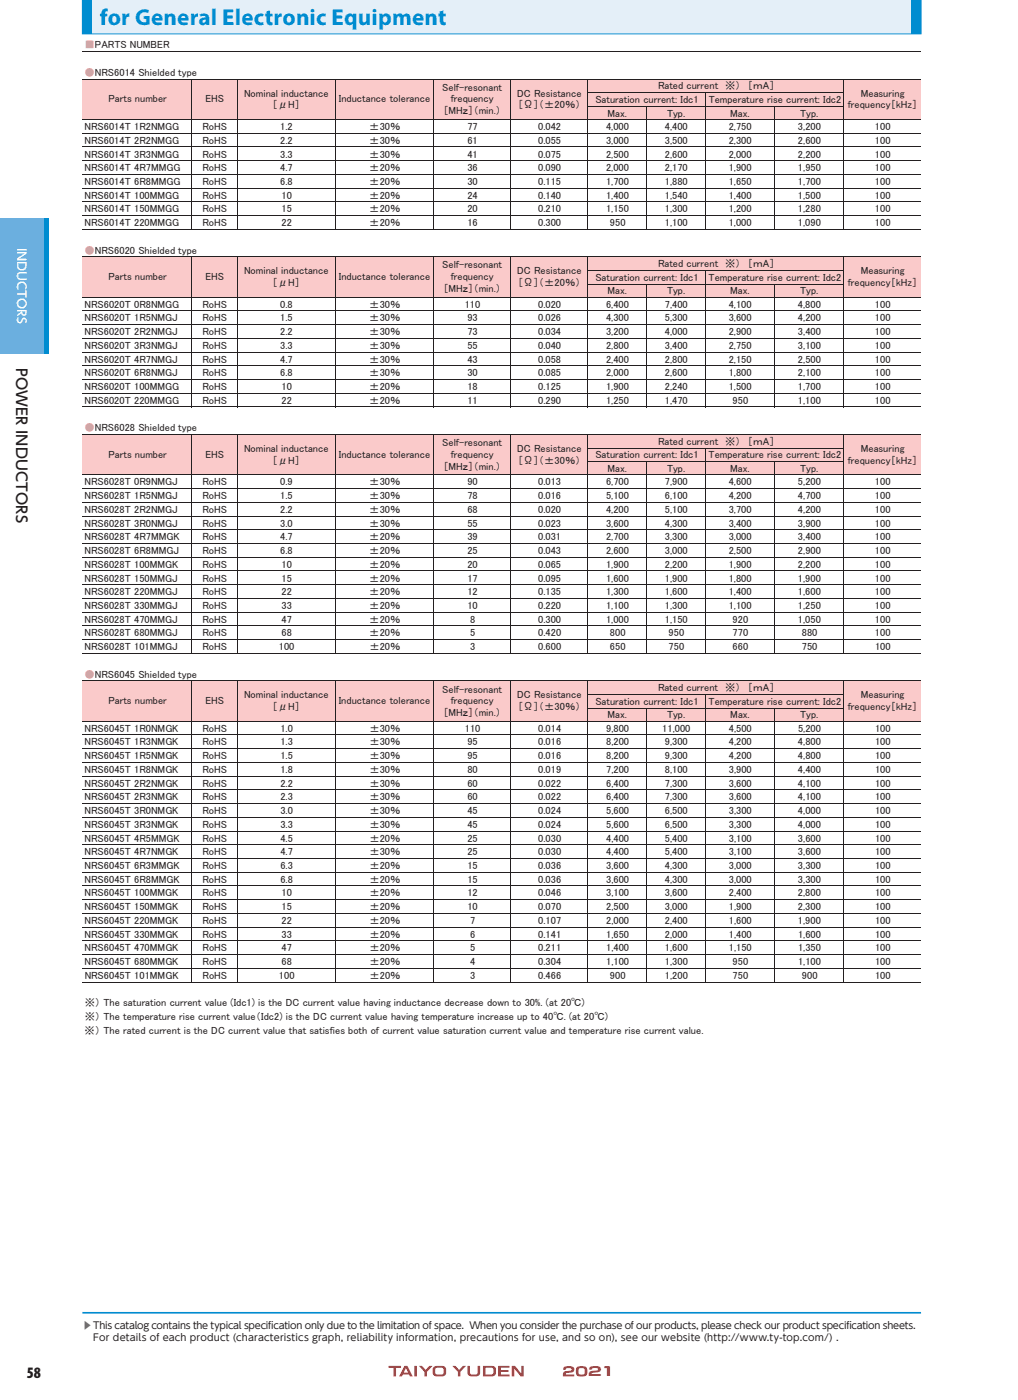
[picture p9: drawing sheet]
<svg xmlns="http://www.w3.org/2000/svg" width="210mm" height="289mm" viewBox="0 0 210 289" stroke-linecap="round" stroke-linejoin="round" font-family="sans-serif">
<defs><g id="words">
<text font-size="4.8" fill="#008cd0" x="20.6" y="5.1">for General Electronic Equipment</text>
<text font-size="3.3" fill="#231f20" x="5.5" y="284.4">58</text>
<text font-size="3" fill="#231f20" x="3.4" y="76" transform="rotate(90 3.4 76)">POWER INDUCTORS</text>
<text font-size="2.6" fill="#e42625" x="121.3" y="284.1">21</text>
<text font-size="2.5" fill="#fff" x="3.5" y="51.2" transform="rotate(90 3.5 51.2)">INDUCTORS</text>
<g font-size="2.1" fill="#f38a85">
<text x="17.5" y="10">■PARTS NUMBER</text>
<text x="17.5" y="15.7">●NRS6014 Shielded type</text>
<text x="17.5" y="52.4">●NRS6020 Shielded type</text>
<text x="17.5" y="89">●NRS6028 Shielded type</text>
<text x="17.5" y="139.9">●NRS6045 Shielded type</text>
</g>
<g font-size="2.1" fill="#231f20">
<text x="22.4" y="21.1">Parts number</text>
<text x="42.4" y="21.1">EHS</text>
<text x="50.3" y="19.9">Nominal inductance</text>
<text x="56.2" y="22.3">［μH］</text>
<text x="69.9" y="21.1">Inductance tolerance</text>
<text x="91.2" y="18.7">Self-resonant</text>
<text x="91.5" y="23.5">［MHｚ］（min.）</text>
<text x="93" y="21.1">frequency</text>
<text x="106.7" y="19.9">DC Resistance</text>
<text x="106.9" y="22.3">［Ω］（±20％）</text>
<text x="122.8" y="21.2">Saturation current: Idc1</text>
<text x="135.7" y="18.4">Rated current　※）　［ｍA］</text>
<text x="146.2" y="21.2">Temperature rise current: Idc2</text>
<text x="174.9" y="22.4">frequency［kHz］</text>
<text x="177.6" y="19.9">Measuring</text>
<text x="17.5" y="26.9">NRS6014T 1R2NMGG</text>
<text x="17.5" y="29.7">NRS6014T 2R2NMGG</text>
<text x="41.8" y="26.9">RoHS</text>
<text x="41.8" y="29.7">RoHS</text>
<text x="57.8" y="26.9">1.2</text>
<text x="57.8" y="29.7">2.2</text>
<text x="76.2" y="26.9">±30％</text>
<text x="76.2" y="29.7">±30％</text>
<text x="96.4" y="26.9">77</text>
<text x="96.4" y="29.7">61</text>
<text x="111" y="26.9">0.042</text>
<text x="111" y="29.7">0.055</text>
<text x="125" y="26.9">4,000</text>
<text x="125" y="29.7">3,000</text>
<text x="125.3" y="24.1">Max.</text>
<text x="137.1" y="26.9">4,400</text>
<text x="137.1" y="29.7">3,500</text>
<text x="137.6" y="24.1">Typ.</text>
<text x="150.3" y="26.9">2,750</text>
<text x="150.3" y="29.7">2,300</text>
<text x="150.6" y="24.1">Max.</text>
<text x="164.6" y="26.9">3,200</text>
<text x="164.6" y="29.7">2,600</text>
<text x="165.1" y="24.1">Typ.</text>
<text x="180.5" y="26.9">100</text>
<text x="180.5" y="29.7">100</text>
<text x="17.5" y="32.5">NRS6014T 3R3NMGG</text>
<text x="17.5" y="35.4">NRS6014T 4R7MMGG</text>
<text x="41.8" y="32.5">RoHS</text>
<text x="41.8" y="35.4">RoHS</text>
<text x="57.8" y="32.5">3.3</text>
<text x="57.8" y="35.4">4.7</text>
<text x="76.2" y="32.5">±30％</text>
<text x="76.2" y="35.4">±20％</text>
<text x="96.4" y="32.5">41</text>
<text x="96.4" y="35.4">36</text>
<text x="111" y="32.5">0.075</text>
<text x="111" y="35.4">0.090</text>
<text x="125" y="32.5">2,500</text>
<text x="125" y="35.4">2,000</text>
<text x="137.1" y="32.5">2,600</text>
<text x="137.1" y="35.4">2,170</text>
<text x="150.3" y="32.5">2,000</text>
<text x="150.3" y="35.4">1,900</text>
<text x="164.6" y="32.5">2,200</text>
<text x="164.6" y="35.4">1,950</text>
<text x="180.5" y="32.5">100</text>
<text x="180.5" y="35.4">100</text>
<text x="17.5" y="38.2">NRS6014T 6R8MMGG</text>
<text x="17.5" y="41">NRS6014T 100MMGG</text>
<text x="41.8" y="41">RoHS</text>
<text x="41.8" y="38.2">RoHS</text>
<text x="57.8" y="38.2">6.8</text>
<text x="58.1" y="41">10</text>
<text x="76.2" y="38.2">±20％</text>
<text x="76.2" y="41">±20％</text>
<text x="96.4" y="38.2">30</text>
<text x="96.4" y="41">24</text>
<text x="111" y="38.2">0.115</text>
<text x="111" y="41">0.140</text>
<text x="125" y="38.2">1,700</text>
<text x="125" y="41">1,400</text>
<text x="137.1" y="38.2">1,880</text>
<text x="137.1" y="41">1,540</text>
<text x="150.3" y="38.2">1,650</text>
<text x="150.3" y="41">1,400</text>
<text x="164.6" y="38.2">1,700</text>
<text x="164.6" y="41">1,500</text>
<text x="180.5" y="38.2">100</text>
<text x="180.5" y="41">100</text>
<text x="17.5" y="43.9">NRS6014T 150MMGG</text>
<text x="17.5" y="46.7">NRS6014T 220MMGG</text>
<text x="41.8" y="43.9">RoHS</text>
<text x="41.8" y="46.7">RoHS</text>
<text x="58.1" y="43.9">15</text>
<text x="58.1" y="46.7">22</text>
<text x="76.2" y="43.9">±20％</text>
<text x="76.2" y="46.7">±20％</text>
<text x="96.4" y="43.9">20</text>
<text x="96.4" y="46.7">16</text>
<text x="111" y="43.9">0.210</text>
<text x="111" y="46.7">0.300</text>
<text x="125" y="43.9">1,150</text>
<text x="125.8" y="46.7">950</text>
<text x="137.1" y="43.9">1,300</text>
<text x="137.1" y="46.7">1,100</text>
<text x="150.3" y="43.9">1,200</text>
<text x="150.3" y="46.7">1,000</text>
<text x="164.6" y="43.9">1,280</text>
<text x="164.6" y="46.7">1,090</text>
<text x="180.5" y="43.9">100</text>
<text x="180.5" y="46.7">100</text>
<text x="22.4" y="57.8">Parts number</text>
<text x="42.4" y="57.8">EHS</text>
<text x="50.3" y="56.6">Nominal inductance</text>
<text x="56.2" y="59">［μH］</text>
<text x="69.9" y="57.8">Inductance tolerance</text>
<text x="91.2" y="55.4">Self-resonant</text>
<text x="93" y="57.8">frequency</text>
<text x="106.7" y="56.6">DC Resistance</text>
<text x="106.9" y="59">［Ω］（±20％）</text>
<text x="122.8" y="57.9">Saturation current: Idc1</text>
<text x="135.7" y="55.1">Rated current　※）　［ｍA］</text>
<text x="146.2" y="57.9">Temperature rise current: Idc2</text>
<text x="174.9" y="59">frequency［kHz］</text>
<text x="177.6" y="56.6">Measuring</text>
<text x="17.5" y="63.5">NRS6020T 0R8NMGG</text>
<text x="41.8" y="63.5">RoHS</text>
<text x="57.8" y="63.5">0.8</text>
<text x="76.2" y="63.5">±30％</text>
<text x="91.5" y="60.2">［MHｚ］（min.）</text>
<text x="95.9" y="63.5">110</text>
<text x="111" y="63.5">0.020</text>
<text x="125" y="63.5">6,400</text>
<text x="125.3" y="60.8">Max.</text>
<text x="137.1" y="63.5">7,400</text>
<text x="137.6" y="60.8">Typ.</text>
<text x="150.3" y="63.5">4,100</text>
<text x="150.6" y="60.8">Max.</text>
<text x="164.6" y="63.5">4,800</text>
<text x="165.1" y="60.8">Typ.</text>
<text x="180.5" y="63.5">100</text>
<text x="17.5" y="66.4">NRS6020T 1R5NMGJ</text>
<text x="17.5" y="69.2">NRS6020T 2R2NMGJ</text>
<text x="41.8" y="66.4">RoHS</text>
<text x="41.8" y="69.2">RoHS</text>
<text x="57.8" y="66.4">1.5</text>
<text x="57.8" y="69.2">2.2</text>
<text x="76.2" y="66.4">±30％</text>
<text x="76.2" y="69.2">±30％</text>
<text x="96.4" y="66.4">93</text>
<text x="96.4" y="69.2">73</text>
<text x="111" y="66.4">0.026</text>
<text x="111" y="69.2">0.034</text>
<text x="125" y="66.4">4,300</text>
<text x="125" y="69.2">3,200</text>
<text x="137.1" y="66.4">5,300</text>
<text x="137.1" y="69.2">4,000</text>
<text x="150.3" y="66.4">3,600</text>
<text x="150.3" y="69.2">2,900</text>
<text x="164.6" y="66.4">4,200</text>
<text x="164.6" y="69.2">3,400</text>
<text x="180.5" y="66.4">100</text>
<text x="180.5" y="69.2">100</text>
<text x="17.5" y="72">NRS6020T 3R3NMGJ</text>
<text x="17.5" y="74.9">NRS6020T 4R7NMGJ</text>
<text x="17.5" y="77.7">NRS6020T 6R8NMGJ</text>
<text x="41.8" y="72">RoHS</text>
<text x="41.8" y="74.9">RoHS</text>
<text x="41.8" y="77.7">RoHS</text>
<text x="57.8" y="72">3.3</text>
<text x="57.8" y="74.9">4.7</text>
<text x="57.8" y="77.7">6.8</text>
<text x="76.2" y="72">±30％</text>
<text x="76.2" y="74.9">±30％</text>
<text x="76.2" y="77.7">±30％</text>
<text x="96.4" y="72">55</text>
<text x="96.4" y="74.9">43</text>
<text x="96.4" y="77.7">30</text>
<text x="111" y="72">0.040</text>
<text x="111" y="74.9">0.058</text>
<text x="111" y="77.7">0.085</text>
<text x="125" y="72">2,800</text>
<text x="125" y="74.9">2,400</text>
<text x="125" y="77.7">2,000</text>
<text x="137.1" y="72">3,400</text>
<text x="137.1" y="74.9">2,800</text>
<text x="137.1" y="77.7">2,600</text>
<text x="150.3" y="72">2,750</text>
<text x="150.3" y="74.9">2,150</text>
<text x="150.3" y="77.7">1,800</text>
<text x="164.6" y="72">3,100</text>
<text x="164.6" y="74.9">2,500</text>
<text x="164.6" y="77.7">2,100</text>
<text x="180.5" y="72">100</text>
<text x="180.5" y="74.9">100</text>
<text x="180.5" y="77.7">100</text>
<text x="17.5" y="80.5">NRS6020T 100MMGG</text>
<text x="17.5" y="83.4">NRS6020T 220MMGG</text>
<text x="41.8" y="80.5">RoHS</text>
<text x="41.8" y="83.4">RoHS</text>
<text x="58.1" y="80.5">10</text>
<text x="58.1" y="83.4">22</text>
<text x="76.2" y="80.5">±20％</text>
<text x="76.2" y="83.4">±20％</text>
<text x="96.4" y="80.5">18</text>
<text x="96.4" y="83.4">11</text>
<text x="111" y="80.5">0.125</text>
<text x="111" y="83.4">0.290</text>
<text x="125" y="80.5">1,900</text>
<text x="125" y="83.4">1,250</text>
<text x="137.1" y="80.5">2,240</text>
<text x="137.1" y="83.4">1,470</text>
<text x="150.3" y="80.5">1,500</text>
<text x="151.1" y="83.4">950</text>
<text x="164.6" y="80.5">1,700</text>
<text x="164.6" y="83.4">1,100</text>
<text x="180.5" y="80.5">100</text>
<text x="180.5" y="83.4">100</text>
<text x="22.4" y="94.5">Parts number</text>
<text x="42.4" y="94.5">EHS</text>
<text x="50.3" y="93.3">Nominal inductance</text>
<text x="56.2" y="95.7">［μH］</text>
<text x="69.9" y="94.5">Inductance tolerance</text>
<text x="91.2" y="92.1">Self-resonant</text>
<text x="93" y="94.5">frequency</text>
<text x="106.7" y="93.3">DC Resistance</text>
<text x="106.9" y="95.7">［Ω］（±30％）</text>
<text x="122.8" y="94.6">Saturation current: Idc1</text>
<text x="135.7" y="91.8">Rated current　※）　［ｍA］</text>
<text x="146.2" y="94.6">Temperature rise current: Idc2</text>
<text x="174.9" y="95.7">frequency［kHz］</text>
<text x="177.6" y="93.3">Measuring</text>
<text x="17.5" y="100.2">NRS6028T 0R9NMGJ</text>
<text x="41.8" y="100.2">RoHS</text>
<text x="57.8" y="100.2">0.9</text>
<text x="76.2" y="100.2">±30％</text>
<text x="91.5" y="96.9">［MHｚ］（min.）</text>
<text x="96.4" y="100.2">90</text>
<text x="111" y="100.2">0.013</text>
<text x="125" y="100.2">6,700</text>
<text x="125.3" y="97.5">Max.</text>
<text x="137.1" y="100.2">7,900</text>
<text x="137.6" y="97.5">Typ.</text>
<text x="150.3" y="100.2">4,600</text>
<text x="150.6" y="97.5">Max.</text>
<text x="164.6" y="100.2">5,200</text>
<text x="165.1" y="97.5">Typ.</text>
<text x="180.5" y="100.2">100</text>
<text x="17.5" y="103">NRS6028T 1R5NMGJ</text>
<text x="17.5" y="105.9">NRS6028T 2R2NMGJ</text>
<text x="41.8" y="103">RoHS</text>
<text x="41.8" y="105.9">RoHS</text>
<text x="57.8" y="103">1.5</text>
<text x="57.8" y="105.9">2.2</text>
<text x="76.2" y="103">±30％</text>
<text x="76.2" y="105.9">±30％</text>
<text x="96.4" y="103">78</text>
<text x="96.4" y="105.9">68</text>
<text x="111" y="103">0.016</text>
<text x="111" y="105.9">0.020</text>
<text x="125" y="103">5,100</text>
<text x="125" y="105.9">4,200</text>
<text x="137.1" y="103">6,100</text>
<text x="137.1" y="105.9">5,100</text>
<text x="150.3" y="103">4,200</text>
<text x="150.3" y="105.9">3,700</text>
<text x="164.6" y="103">4,700</text>
<text x="164.6" y="105.9">4,200</text>
<text x="180.5" y="103">100</text>
<text x="180.5" y="105.9">100</text>
<text x="17.5" y="108.7">NRS6028T 3R0NMGJ</text>
<text x="17.5" y="111.5">NRS6028T 4R7MMGK</text>
<text x="41.8" y="108.7">RoHS</text>
<text x="41.8" y="111.5">RoHS</text>
<text x="57.8" y="108.7">3.0</text>
<text x="57.8" y="111.5">4.7</text>
<text x="76.2" y="108.7">±30％</text>
<text x="76.2" y="111.5">±20％</text>
<text x="96.4" y="108.7">55</text>
<text x="96.4" y="111.5">39</text>
<text x="111" y="108.7">0.023</text>
<text x="111" y="111.5">0.031</text>
<text x="125" y="108.7">3,600</text>
<text x="125" y="111.5">2,700</text>
<text x="137.1" y="108.7">4,300</text>
<text x="137.1" y="111.5">3,300</text>
<text x="150.3" y="108.7">3,400</text>
<text x="150.3" y="111.5">3,000</text>
<text x="164.6" y="108.7">3,900</text>
<text x="164.6" y="111.5">3,400</text>
<text x="180.5" y="108.7">100</text>
<text x="180.5" y="111.5">100</text>
<text x="17.5" y="114.4">NRS6028T 6R8MMGJ</text>
<text x="17.5" y="117.2">NRS6028T 100MMGK</text>
<text x="41.8" y="117.2">RoHS</text>
<text x="41.8" y="114.4">RoHS</text>
<text x="57.8" y="114.4">6.8</text>
<text x="58.1" y="117.2">10</text>
<text x="76.2" y="114.4">±20％</text>
<text x="76.2" y="117.2">±20％</text>
<text x="96.4" y="114.4">25</text>
<text x="96.4" y="117.2">20</text>
<text x="111" y="114.4">0.043</text>
<text x="111" y="117.2">0.065</text>
<text x="125" y="114.4">2,600</text>
<text x="125" y="117.2">1,900</text>
<text x="137.1" y="114.4">3,000</text>
<text x="137.1" y="117.2">2,200</text>
<text x="150.3" y="114.4">2,500</text>
<text x="150.3" y="117.2">1,900</text>
<text x="164.6" y="117.2">2,200</text>
<text x="164.6" y="114.4">2,900</text>
<text x="180.5" y="114.4">100</text>
<text x="180.5" y="117.2">100</text>
<text x="17.5" y="120">NRS6028T 150MMGJ</text>
<text x="17.5" y="122.9">NRS6028T 220MMGJ</text>
<text x="17.5" y="125.7">NRS6028T 330MMGJ</text>
<text x="41.8" y="120">RoHS</text>
<text x="41.8" y="122.9">RoHS</text>
<text x="41.8" y="125.7">RoHS</text>
<text x="58.1" y="120">15</text>
<text x="58.1" y="122.9">22</text>
<text x="58.1" y="125.7">33</text>
<text x="76.2" y="120">±20％</text>
<text x="76.2" y="122.9">±20％</text>
<text x="76.2" y="125.7">±20％</text>
<text x="96.4" y="120">17</text>
<text x="96.4" y="122.9">12</text>
<text x="96.4" y="125.7">10</text>
<text x="111" y="120">0.095</text>
<text x="111" y="122.9">0.135</text>
<text x="111" y="125.7">0.220</text>
<text x="125" y="120">1,600</text>
<text x="125" y="122.9">1,300</text>
<text x="125" y="125.7">1,100</text>
<text x="137.1" y="120">1,900</text>
<text x="137.1" y="122.9">1,600</text>
<text x="137.1" y="125.7">1,300</text>
<text x="150.3" y="120">1,800</text>
<text x="150.3" y="122.9">1,400</text>
<text x="150.3" y="125.7">1,100</text>
<text x="164.6" y="120">1,900</text>
<text x="164.6" y="122.9">1,600</text>
<text x="164.6" y="125.7">1,250</text>
<text x="180.5" y="120">100</text>
<text x="180.5" y="122.9">100</text>
<text x="180.5" y="125.7">100</text>
<text x="17.5" y="128.5">NRS6028T 470MMGJ</text>
<text x="17.5" y="131.4">NRS6028T 680MMGJ</text>
<text x="41.8" y="128.5">RoHS</text>
<text x="41.8" y="131.4">RoHS</text>
<text x="58.1" y="128.5">47</text>
<text x="58.1" y="131.4">68</text>
<text x="76.2" y="128.5">±20％</text>
<text x="76.2" y="131.4">±20％</text>
<text x="97" y="128.5">8</text>
<text x="97" y="131.4">5</text>
<text x="111" y="128.5">0.300</text>
<text x="111" y="131.4">0.420</text>
<text x="125" y="128.5">1,000</text>
<text x="125.8" y="131.4">800</text>
<text x="137.1" y="128.5">1,150</text>
<text x="137.9" y="131.4">950</text>
<text x="151.1" y="128.5">920</text>
<text x="151.1" y="131.4">770</text>
<text x="164.6" y="128.5">1,050</text>
<text x="165.4" y="131.4">880</text>
<text x="180.5" y="128.5">100</text>
<text x="180.5" y="131.4">100</text>
<text x="17.5" y="134.2">NRS6028T 101MMGJ</text>
<text x="41.8" y="134.2">RoHS</text>
<text x="57.5" y="134.2">100</text>
<text x="76.2" y="134.2">±20％</text>
<text x="97" y="134.2">3</text>
<text x="111" y="134.2">0.600</text>
<text x="125.8" y="134.2">650</text>
<text x="137.9" y="134.2">750</text>
<text x="151.1" y="134.2">660</text>
<text x="165.4" y="134.2">750</text>
<text x="180.5" y="134.2">100</text>
<text x="91.2" y="143">Self-resonant</text>
<text x="135.7" y="142.6">Rated current　※）　［ｍA］</text>
<text x="22.4" y="145.4">Parts number</text>
<text x="42.4" y="145.4">EHS</text>
<text x="50.3" y="144.2">Nominal inductance</text>
<text x="56.2" y="146.6">［μH］</text>
<text x="69.9" y="145.4">Inductance tolerance</text>
<text x="91.5" y="147.8">［MHｚ］（min.）</text>
<text x="93" y="145.4">frequency</text>
<text x="106.7" y="144.2">DC Resistance</text>
<text x="106.9" y="146.6">［Ω］（±30％）</text>
<text x="122.8" y="145.5">Saturation current: Idc1</text>
<text x="125.3" y="148.3">Max.</text>
<text x="137.6" y="148.3">Typ.</text>
<text x="146.2" y="145.5">Temperature rise current: Idc2</text>
<text x="150.6" y="148.3">Max.</text>
<text x="165.1" y="148.3">Typ.</text>
<text x="174.9" y="146.6">frequency［kHz］</text>
<text x="177.6" y="144.2">Measuring</text>
<text x="17.5" y="151.1">NRS6045T 1R0NMGK</text>
<text x="17.5" y="153.9">NRS6045T 1R3NMGK</text>
<text x="41.8" y="151.1">RoHS</text>
<text x="41.8" y="153.9">RoHS</text>
<text x="57.8" y="151.1">1.0</text>
<text x="57.8" y="153.9">1.3</text>
<text x="76.2" y="151.1">±30％</text>
<text x="76.2" y="153.9">±30％</text>
<text x="95.9" y="151.1">110</text>
<text x="96.4" y="153.9">95</text>
<text x="111" y="151.1">0.014</text>
<text x="111" y="153.9">0.016</text>
<text x="125" y="151.1">9,800</text>
<text x="125" y="153.9">8,200</text>
<text x="136.6" y="151.1">11,000</text>
<text x="137.1" y="153.9">9,300</text>
<text x="150.3" y="151.1">4,500</text>
<text x="150.3" y="153.9">4,200</text>
<text x="164.6" y="153.9">4,800</text>
<text x="164.6" y="151.1">5,200</text>
<text x="180.5" y="151.1">100</text>
<text x="180.5" y="153.9">100</text>
<text x="17.5" y="156.7">NRS6045T 1R5NMGK</text>
<text x="17.5" y="159.6">NRS6045T 1R8NMGK</text>
<text x="41.8" y="156.7">RoHS</text>
<text x="41.8" y="159.6">RoHS</text>
<text x="57.8" y="156.7">1.5</text>
<text x="57.8" y="159.6">1.8</text>
<text x="76.2" y="156.7">±30％</text>
<text x="76.2" y="159.6">±30％</text>
<text x="96.4" y="156.7">95</text>
<text x="96.4" y="159.6">80</text>
<text x="111" y="156.7">0.016</text>
<text x="111" y="159.6">0.019</text>
<text x="125" y="156.7">8,200</text>
<text x="125" y="159.6">7,200</text>
<text x="137.1" y="156.7">9,300</text>
<text x="137.1" y="159.6">8,100</text>
<text x="150.3" y="156.7">4,200</text>
<text x="150.3" y="159.6">3,900</text>
<text x="164.6" y="156.7">4,800</text>
<text x="164.6" y="159.6">4,400</text>
<text x="180.5" y="156.7">100</text>
<text x="180.5" y="159.6">100</text>
<text x="17.5" y="162.4">NRS6045T 2R2NMGK</text>
<text x="17.5" y="165.2">NRS6045T 2R3NMGK</text>
<text x="41.8" y="162.4">RoHS</text>
<text x="41.8" y="165.2">RoHS</text>
<text x="57.8" y="162.4">2.2</text>
<text x="57.8" y="165.2">2.3</text>
<text x="76.2" y="162.4">±30％</text>
<text x="76.2" y="165.2">±30％</text>
<text x="96.4" y="162.4">60</text>
<text x="96.4" y="165.2">60</text>
<text x="111" y="162.4">0.022</text>
<text x="111" y="165.2">0.022</text>
<text x="125" y="162.4">6,400</text>
<text x="125" y="165.2">6,400</text>
<text x="137.1" y="162.4">7,300</text>
<text x="137.1" y="165.2">7,300</text>
<text x="150.3" y="162.4">3,600</text>
<text x="150.3" y="165.2">3,600</text>
<text x="164.6" y="162.4">4,100</text>
<text x="164.6" y="165.2">4,100</text>
<text x="180.5" y="162.4">100</text>
<text x="180.5" y="165.2">100</text>
<text x="17.5" y="168.1">NRS6045T 3R0NMGK</text>
<text x="17.5" y="170.9">NRS6045T 3R3NMGK</text>
<text x="17.5" y="173.7">NRS6045T 4R5MMGK</text>
<text x="41.8" y="168.1">RoHS</text>
<text x="41.8" y="170.9">RoHS</text>
<text x="41.8" y="173.7">RoHS</text>
<text x="57.8" y="168.1">3.0</text>
<text x="57.8" y="170.9">3.3</text>
<text x="57.8" y="173.7">4.5</text>
<text x="76.2" y="168.1">±30％</text>
<text x="76.2" y="170.9">±30％</text>
<text x="76.2" y="173.7">±20％</text>
<text x="96.4" y="168.1">45</text>
<text x="96.4" y="170.9">45</text>
<text x="96.4" y="173.7">25</text>
<text x="111" y="168.1">0.024</text>
<text x="111" y="170.9">0.024</text>
<text x="111" y="173.7">0.030</text>
<text x="125" y="168.1">5,600</text>
<text x="125" y="170.9">5,600</text>
<text x="125" y="173.7">4,400</text>
<text x="137.1" y="168.1">6,500</text>
<text x="137.1" y="170.9">6,500</text>
<text x="137.1" y="173.7">5,400</text>
<text x="150.3" y="168.1">3,300</text>
<text x="150.3" y="170.9">3,300</text>
<text x="150.3" y="173.7">3,100</text>
<text x="164.6" y="168.1">4,000</text>
<text x="164.6" y="170.9">4,000</text>
<text x="164.6" y="173.7">3,600</text>
<text x="180.5" y="168.1">100</text>
<text x="180.5" y="170.9">100</text>
<text x="180.5" y="173.7">100</text>
<text x="17.5" y="176.6">NRS6045T 4R7NMGK</text>
<text x="17.5" y="179.4">NRS6045T 6R3MMGK</text>
<text x="41.8" y="176.6">RoHS</text>
<text x="41.8" y="179.4">RoHS</text>
<text x="57.8" y="176.6">4.7</text>
<text x="57.8" y="179.4">6.3</text>
<text x="76.2" y="176.6">±30％</text>
<text x="76.2" y="179.4">±20％</text>
<text x="96.4" y="176.6">25</text>
<text x="96.4" y="179.4">15</text>
<text x="111" y="176.6">0.030</text>
<text x="111" y="179.4">0.036</text>
<text x="125" y="176.6">4,400</text>
<text x="125" y="179.4">3,600</text>
<text x="137.1" y="176.6">5,400</text>
<text x="137.1" y="179.4">4,300</text>
<text x="150.3" y="176.6">3,100</text>
<text x="150.3" y="179.4">3,000</text>
<text x="164.6" y="176.6">3,600</text>
<text x="164.6" y="179.4">3,300</text>
<text x="180.5" y="176.6">100</text>
<text x="180.5" y="179.4">100</text>
<text x="17.5" y="182.2">NRS6045T 6R8MMGK</text>
<text x="17.5" y="185.1">NRS6045T 100MMGK</text>
<text x="41.8" y="185.1">RoHS</text>
<text x="41.8" y="182.2">RoHS</text>
<text x="57.8" y="182.2">6.8</text>
<text x="58.1" y="185.1">10</text>
<text x="76.2" y="182.2">±20％</text>
<text x="76.2" y="185.1">±20％</text>
<text x="96.4" y="182.2">15</text>
<text x="96.4" y="185.1">12</text>
<text x="111" y="182.2">0.036</text>
<text x="111" y="185.1">0.046</text>
<text x="125" y="182.2">3,600</text>
<text x="125" y="185.1">3,100</text>
<text x="137.1" y="182.2">4,300</text>
<text x="137.1" y="185.1">3,600</text>
<text x="150.3" y="182.2">3,000</text>
<text x="150.3" y="185.1">2,400</text>
<text x="164.6" y="182.2">3,300</text>
<text x="164.6" y="185.1">2,800</text>
<text x="180.5" y="182.2">100</text>
<text x="180.5" y="185.1">100</text>
<text x="17.5" y="187.9">NRS6045T 150MMGK</text>
<text x="17.5" y="190.7">NRS6045T 220MMGK</text>
<text x="41.8" y="187.9">RoHS</text>
<text x="41.8" y="190.7">RoHS</text>
<text x="58.1" y="187.9">15</text>
<text x="58.1" y="190.7">22</text>
<text x="76.2" y="187.9">±20％</text>
<text x="76.2" y="190.7">±20％</text>
<text x="96.4" y="187.9">10</text>
<text x="97" y="190.7">7</text>
<text x="111" y="187.9">0.070</text>
<text x="111" y="190.7">0.107</text>
<text x="125" y="187.9">2,500</text>
<text x="125" y="190.7">2,000</text>
<text x="137.1" y="187.9">3,000</text>
<text x="137.1" y="190.7">2,400</text>
<text x="150.3" y="187.9">1,900</text>
<text x="150.3" y="190.7">1,600</text>
<text x="164.6" y="187.9">2,300</text>
<text x="164.6" y="190.7">1,900</text>
<text x="180.5" y="187.9">100</text>
<text x="180.5" y="190.7">100</text>
<text x="17.5" y="193.6">NRS6045T 330MMGK</text>
<text x="17.5" y="196.4">NRS6045T 470MMGK</text>
<text x="41.8" y="193.6">RoHS</text>
<text x="41.8" y="196.4">RoHS</text>
<text x="58.1" y="193.6">33</text>
<text x="58.1" y="196.4">47</text>
<text x="76.2" y="193.6">±20％</text>
<text x="76.2" y="196.4">±20％</text>
<text x="97" y="193.6">6</text>
<text x="97" y="196.4">5</text>
<text x="111" y="193.6">0.141</text>
<text x="111" y="196.4">0.211</text>
<text x="125" y="193.6">1,650</text>
<text x="125" y="196.4">1,400</text>
<text x="137.1" y="193.6">2,000</text>
<text x="137.1" y="196.4">1,600</text>
<text x="150.3" y="193.6">1,400</text>
<text x="150.3" y="196.4">1,150</text>
<text x="164.6" y="193.6">1,600</text>
<text x="164.6" y="196.4">1,350</text>
<text x="180.5" y="193.6">100</text>
<text x="180.5" y="196.4">100</text>
<text x="17.5" y="199.2">NRS6045T 680MMGK</text>
<text x="17.5" y="202.1">NRS6045T 101MMGK</text>
<text x="41.8" y="199.2">RoHS</text>
<text x="41.8" y="202.1">RoHS</text>
<text x="57.5" y="202.1">100</text>
<text x="58.1" y="199.2">68</text>
<text x="76.2" y="199.2">±20％</text>
<text x="76.2" y="202.1">±20％</text>
<text x="97" y="199.2">4</text>
<text x="97" y="202.1">3</text>
<text x="111" y="199.2">0.304</text>
<text x="111" y="202.1">0.466</text>
<text x="125" y="199.2">1,100</text>
<text x="125.8" y="202.1">900</text>
<text x="137.1" y="199.2">1,300</text>
<text x="137.1" y="202.1">1,200</text>
<text x="151.1" y="199.2">950</text>
<text x="151.1" y="202.1">750</text>
<text x="164.6" y="199.2">1,100</text>
<text x="165.4" y="202.1">900</text>
<text x="180.5" y="199.2">100</text>
<text x="180.5" y="202.1">100</text>
<text x="17.5" y="207.7">※） The saturation current value (Idc1) is the DC current value having inductance decrease down to 30%. (at 20℃)</text>
<text x="17.5" y="213.4">※） The rated current is the DC current value that satisfies both of current value saturation current value and temperature rise current value.</text>
<text x="17.5" y="210.6">※） The temperature rise current value（Idc2) is the DC current value having temperature increase up to 40℃. (at 20℃)</text>
</g>
<text font-size="2" fill="#6c6d70" x="17" y="274.3">▶This catalog contains the typical specif</text>
<g font-size="2" fill="#231f20">
<text x="55.3" y="274.3">ication only due to the limitation of space. When you consider the purchase of our products, please check our product specif</text>
<text x="174.6" y="274.3">ication sheets.</text>
<text x="19.2" y="276.8">For details of each product (characteristics graph, reliability information, precautions for use, and so on), see our website (http://www.ty-top.com/) .</text>
</g>
</g></defs>
<path d="M17 271h173" fill="none" stroke="#008cd0" stroke-width=".35"/>
<g fill="#e42625">
<path d="M80.1 282h2.6v.3h-1v1.8h-.5v-1.8h-1.1z"/>
<path d="M85.5 282h.5v2.1h-.5z"/>
<path d="M86.4 282h.6l.8 .8 .8-.8h.6l-1.1 1.2v.9h-.5v-.9z"/>
<path d="M93.3 282h.7l.7 .8 .8-.8h.6l-1.1 1.2v.9h-.5v-.9z"/>
<path d="M96.4 282h.5l.1 1.5 .5 .2h.8l.2-.1v-1.6h.5v1.5a.77 .77 0 0 1-.8 .6h-.9a.77 .77 0 0 1-.9-.6z"/>
<path d="M102.8 282h2.3v.3h-1.8v.5h1.6v.4h-1.6v.5h1.8v.4h-2.3z"/>
<path d="M105.6 282h.6l1.3 1.6v-1.6h.5v2.1h-.6l-1.3-1.6v1.6h-.5z"/>
<path d="M116.3 282.3l.5-.2 .5-.1a.8 .8 0 0 1 .9 .1 .8 .8 0 0 1 .2 .9l-.4 .3-1.2 .1-.1 .3h1.8v.4h-2.4l.1-.8a2.25 2.25 0 0 1 1.6-.4l.1-.2-.2-.3h-.8l-.2 .4h-.5z"/>
<path d="M83.7 282.4l-.4 1h.9zM83.4 282h.6l1.1 2.1h-.5l-.2-.4h-1.3l-.2 .4h-.6z"/>
<path d="M89.8 282.5a1.03 1.03 0 0 0 .2 1.2 1.75 1.75 0 0 0 1.5-.1 1.09 1.09 0 0 0-.2-1.2 1.8 1.8 0 0 0-1.5 .1zM89.5 282.2a2.77 2.77 0 0 1 2.3 0 1.47 1.47 0 0 1 0 1.7 2.69 2.69 0 0 1-2.3 0 1.46 1.46 0 0 1 0-1.7z"/>
<path d="M100.2 282.3v1.4h1.4a.96 .96 0 0 0 0-1.3zM99.6 282h1.9a.75 .75 0 0 1 .8 .6v.9a.77 .77 0 0 1-.8 .6h-1.9z"/>
<path d="M119.4 282.5v.2a.67 .67 0 0 0-.1 .7 .67 .67 0 0 0 .7 .4l.3-.1a1.01 1.01 0 0 0 .2-1.2zM118.9 282.3a2.01 2.01 0 0 1 2.1 0l.1 .3a1.1 1.1 0 0 1-.6 1.5 1.34 1.34 0 0 1-1.7-.6z"/>
</g>
<path d="M-.1 45h10.1v28h-10.1z" fill="#6bafdf"/>
<path d="M9 45h1v28h-1z" fill="#008cd0"/>
<path d="M17 -.1h173v7.1h-173z" fill="#e4eff8" stroke="#008cd0" stroke-width=".21"/>
<g fill="#008cd0">
<path d="M17 -.1h2v7.1h-2z"/>
<path d="M188 -.1h2v7.1h-2z"/>
</g>
<path d="M17.1 10.6h172.9" fill="none" stroke="#231f20" stroke-width=".21"/>
<g fill="#facaca">
<path d="M17.1 16.3h172.9v8.4h-172.9z"/>
<path d="M17.1 53h172.9v8.4h-172.9z"/>
<path d="M17.1 89.7h172.9v8.3h-172.9z"/>
<path d="M17.1 140.5h172.9v8.4h-172.9z"/>
</g>
<g fill="none" stroke="#231f20" stroke-width=".21">
<path d="M17.1 16.3h172.9M39.5 16.4v31M48.9 16.4v31M69.2 16.4v31M89.4 16.4v31M105.4 16.4v31M121.3 16.4v31M121.4 19.1h52.8M145.5 19.2v28.2M174.1 16.4v31M17.1 24.7h172.9M17.1 27.5h172.9"/>
<path d="M17.1 30.3h172.9M17.1 33.2h172.9M17.1 36h172.9M17.1 38.8h172.9M121.4 22h52.8M133.4 22.1v25.3M159.8 22.1v25.3M17.1 41.7h172.9M17.1 44.5h172.9M17.1 47.3h172.9M17.1 53h172.9M39.5 53.1v31"/>
<path d="M48.9 53.1v31M69.2 53.1v31M89.4 53.1v31M105.4 53.1v31M121.3 53.1v31M121.4 55.8h52.8M121.4 58.7h52.8M133.4 58.8v25.3M145.5 55.9v28.2M159.8 58.8v25.3M174.1 53.1v31M17.1 61.3h172.9"/>
<path d="M17.1 64.2h172.9M17.1 67h172.9M17.1 69.8h172.9M17.1 72.7h172.9M17.1 75.5h172.9M17.1 78.3h172.9M17.1 81.2h172.9M17.1 84h172.9M17.1 89.7h172.9M17.1 98h172.9M39.5 89.8v45.2M48.9 89.8v45.2"/>
<path d="M69.2 89.8v45.2M89.4 89.8v45.2M105.4 89.8v45.2M121.3 89.8v45.2M121.4 92.5h52.8M121.4 95.3h52.8M133.4 95.4v39.6M145.5 92.6v42.4M159.8 95.4v39.6M174.1 89.8v45.2M17.1 100.9h172.9M17.1 103.7h172.9"/>
<path d="M17.1 106.5h172.9M17.1 109.4h172.9M17.1 112.2h172.9M17.1 115h172.9M17.1 117.9h172.9M17.1 120.7h172.9M17.1 123.5h172.9M17.1 126.4h172.9M17.1 129.2h172.9M17.1 132h172.9M17.1 134.9h172.9M17.1 140.5h172.9"/>
<path d="M17.1 148.9h172.9M17.1 151.7h172.9M17.1 154.5h172.9M17.1 157.4h172.9M39.5 140.6v62.2M48.9 140.6v62.2M69.2 140.6v62.2M89.4 140.6v62.2M105.4 140.6v62.2M121.3 140.6v62.2M121.4 143.4h52.8M121.4 146.2h52.8"/>
<path d="M133.4 146.3v56.5M145.5 143.5v59.3M159.8 146.3v56.5M174.1 140.6v62.2M17.1 160.2h172.9M17.1 163.1h172.9M17.1 165.9h172.9M17.1 168.7h172.9M17.1 171.6h172.9M17.1 174.4h172.9M17.1 177.2h172.9M17.1 180.1h172.9"/>
<path d="M17.1 182.9h172.9M17.1 185.7h172.9M17.1 188.6h172.9M17.1 191.4h172.9M17.1 194.2h172.9M17.1 197.1h172.9M17.1 199.9h172.9M17.1 202.7h172.9"/>
</g>
<use href="#words"/>
</svg>
